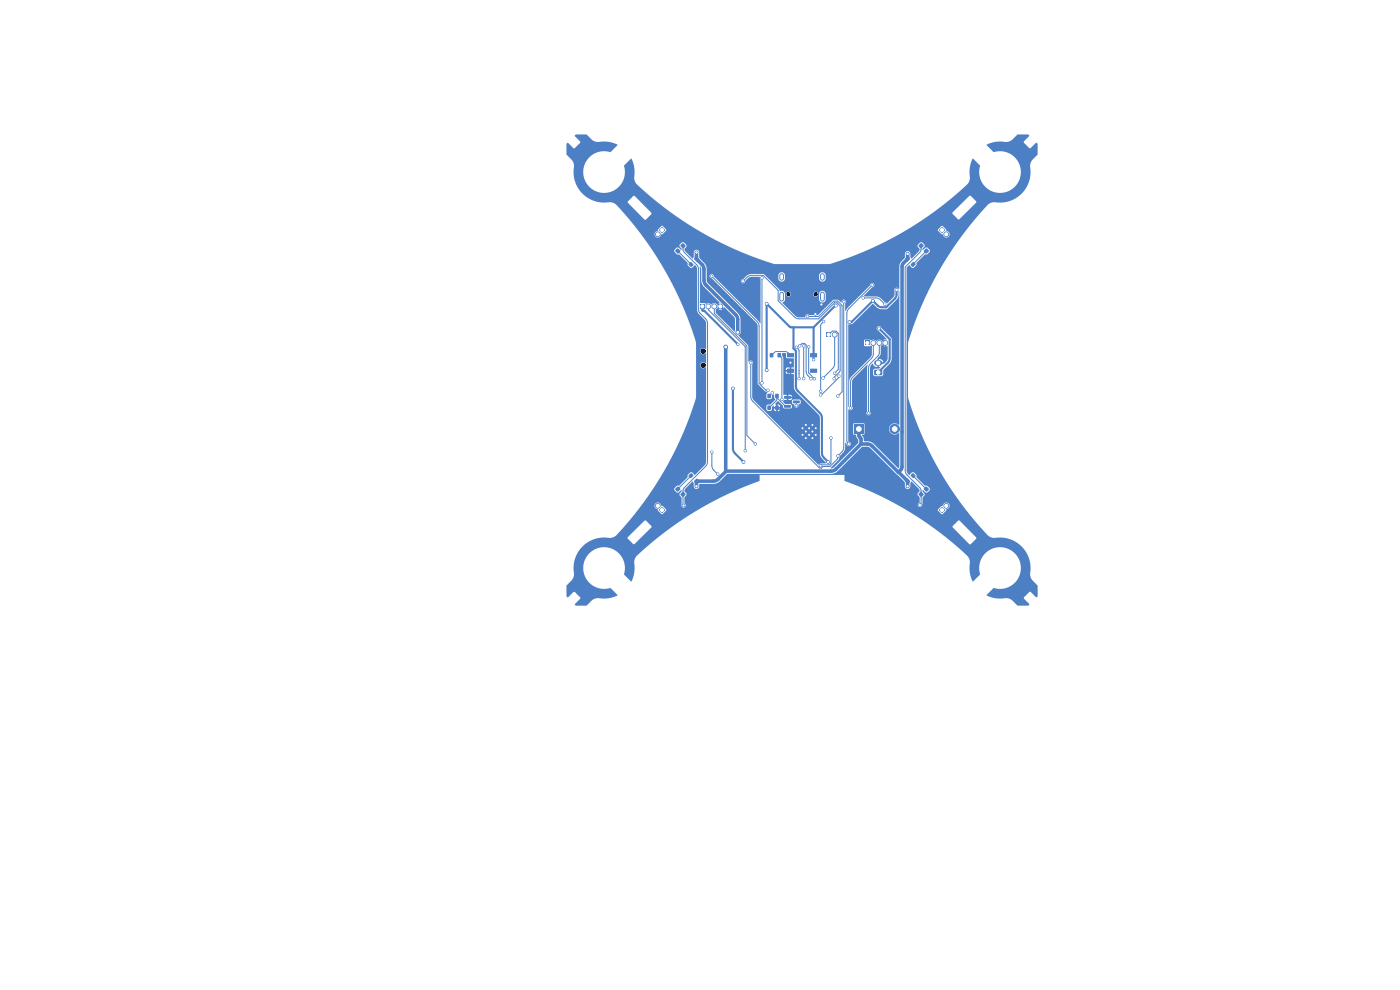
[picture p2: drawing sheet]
<svg xmlns="http://www.w3.org/2000/svg" width="297mm" height="210mm" viewBox="0 0 297 210" stroke-linecap="round" stroke-linejoin="round" font-family="sans-serif">
<path d="M199.8 107.5l.8 .7-.8 .7-.7-.7z" fill="#4d7fc4"/>
<circle cx="200.7" cy="107.3" r=".5" fill="#4d7fc4" stroke="#4d7fc4" stroke-width=".21"/>
<path d="M199.1 48.8l.7-.7 .8 .7-.8 .7z" fill="#4d7fc4"/>
<circle cx="200.7" cy="49.7" r=".5" fill="#4d7fc4" stroke="#4d7fc4" stroke-width=".21"/>
<path d="M165.8 58.5v.6M174.5 58.5v.6M165.8 62.4v1.1M174.5 62.4v1.1" fill="none" stroke="#4d7fc4" stroke-width="1"/>
<path d="M185.5 78.5l1.5-.1 .2 .3v.7l-.3 .2h-1.3l-.2-.2z" fill="#4d7fc4"/>
<path d="M186 77h.6" fill="none" stroke="#4d7fc4" stroke-width="1.2"/>
<path d="M183.5 72.3h1v1h-1z" fill="#4d7fc4"/>
<g fill="#4d7fc4" stroke="#4d7fc4" stroke-width=".21">
<circle cx="185.3" cy="72.8" r=".5"/>
<circle cx="186.5" cy="72.8" r=".5"/>
<circle cx="187.8" cy="72.8" r=".5"/>
</g>
<path d="M140.5 107.5l.7 .7-.7 .7-.8-.7z" fill="#4d7fc4"/>
<circle cx="139.6" cy="107.3" r=".5" fill="#4d7fc4" stroke="#4d7fc4" stroke-width=".21"/>
<path d="M148.5 64.5h1v1h-1z" fill="#4d7fc4"/>
<g fill="#4d7fc4" stroke="#4d7fc4" stroke-width=".21">
<circle cx="150.3" cy="65" r=".5"/>
<circle cx="151.5" cy="65" r=".5"/>
<circle cx="152.8" cy="65" r=".5"/>
</g>
<path d="M139.7 48.8l.8-.7 .7 .7-.7 .7z" fill="#4d7fc4"/>
<g fill="#4d7fc4" stroke="#4d7fc4" stroke-width=".21">
<circle cx="139.6" cy="49.7" r=".5"/>
<circle cx="173" cy="92.2" r=".3"/>
<circle cx="173" cy="90.8" r=".3"/>
<circle cx="172.3" cy="92.9" r=".3"/>
<circle cx="172.3" cy="91.5" r=".3"/>
<circle cx="172.3" cy="90.1" r=".3"/>
<circle cx="171.6" cy="92.2" r=".3"/>
<circle cx="171.6" cy="90.8" r=".3"/>
<circle cx="170.9" cy="92.9" r=".3"/>
<circle cx="170.9" cy="91.5" r=".3"/>
<circle cx="170.9" cy="90.1" r=".3"/>
<circle cx="170.2" cy="92.2" r=".3"/>
<circle cx="170.2" cy="90.8" r=".3"/>
</g>
<path d="M175.3 70.5h1v1h-1z" fill="#4d7fc4"/>
<circle cx="177.1" cy="71" r=".5" fill="#4d7fc4" stroke="#4d7fc4" stroke-width=".21"/>
<g fill="#4d7fc4">
<path d="M195.3 51.6h.3l.4 .5-.6 .6-.6-.5z"/>
<path d="M196.4 52.8h.3l.4 .4-.6 .6-.5-.5z"/>
<path d="M171.9 74.9h1.4v.8l-1.4 .1z"/>
<path d="M171.9 78.2h1.4v.8l-1.4 .1z"/>
<path d="M167 78.2h1.4v.8l-1.4 .1z"/>
<path d="M167 74.9h1.4v.8l-1.4 .1z"/>
<path d="M162.8 83.6h.7v.8h-.7z"/>
<path d="M164.5 83.6h.7v.8h-.7z"/>
<path d="M192.1 101.9l.5-.4 .5 .7-.6 .4-.5-.5z"/>
<path d="M193.5 100.4h.2l.5 .5-.4 .5-.6-.5z"/>
<path d="M144.4 52l.6-.4 .4 .6-.6 .5-.4-.5z"/>
<path d="M143.3 53.1l.5-.4 .5 .7-.6 .4-.5-.5z"/>
<path d="M147.7 101.6h.2l.4 .4-.6 .6-.5-.5z"/>
<path d="M146.1 100.8l.5-.4 .5 .4-.6 .6-.4-.3z"/>
<path d="M162.8 86.1h.7v.8h-.7z"/>
<path d="M164.5 86.1h.7v.8h-.7z"/>
<path d="M144.4 104.7l.5-.4 .6 .5-.6 .6-.5-.4z"/>
<path d="M143.3 103.6l.5-.4 .5 .5-.5 .6-.5-.4z"/>
<path d="M194.9 104.7l.6-.4 .4 .7-.6 .4-.4-.5z"/>
<path d="M196 103.6l.6-.4 .5 .7-.6 .4-.5-.5z"/>
<path d="M192.1 54.8l.5-.4 .5 .5-.6 .6-.4-.4z"/>
<path d="M193.6 55.6h.3l.4 .4-.6 .6-.5-.4z"/>
<path d="M147.3 54.7l.5-.3 .5 .7-.6 .4-.5-.5z"/>
<path d="M146.1 55.9l.5-.3 .5 .6-.5 .4-.5-.5z"/>
<path d="M165 74.9h.7v.9h-.7z"/>
<path d="M163.3 74.9h.7v.9h-.7z"/>
<path d="M166.4 85.9h1.3l.1 .5-1.4 .1z"/>
<path d="M166.4 84h1.3l.1 .5-1.4 .1z"/>
<path d="M168.2 85h1.4l.1 .5h-1.4z"/>
<path d="M181.2 90h2v2h-2z"/>
</g>
<g fill="#4d7fc4" stroke="#4d7fc4" stroke-width=".21">
<circle cx="189.8" cy="91" r="1"/>
<circle cx="186.5" cy="69.7" r=".3"/>
<circle cx="173" cy="66.6" r=".25"/>
<circle cx="167.7" cy="76.9" r=".25"/>
<circle cx="174.3" cy="64.6" r=".25"/>
<circle cx="147.8" cy="103.2" r=".3"/>
<circle cx="192.5" cy="53.8" r=".3"/>
<circle cx="154" cy="73.6" r=".4"/>
<circle cx="147.8" cy="53.6" r=".3"/>
<circle cx="156.5" cy="70.5" r=".4"/>
<circle cx="192.5" cy="103.2" r=".3"/>
<circle cx="151" cy="58.6" r=".25"/>
<circle cx="162.9" cy="82.8" r=".25"/>
<circle cx="159.3" cy="76.9" r=".25"/>
<circle cx="177.7" cy="96.7" r=".25"/>
<circle cx="179" cy="64" r=".25"/>
<circle cx="157.7" cy="98" r=".3"/>
<circle cx="155.5" cy="82.4" r=".3"/>
<circle cx="190.2" cy="61.5" r=".3"/>
<circle cx="185.2" cy="63.8" r=".3"/>
<circle cx="180.2" cy="68.3" r=".3"/>
<circle cx="174.1" cy="83" r=".25"/>
<circle cx="174.7" cy="68.2" r=".25"/>
<circle cx="171.3" cy="67.1" r=".25"/>
<circle cx="177.7" cy="84" r=".25"/>
<circle cx="174.6" cy="80.2" r=".25"/>
<circle cx="172.6" cy="76.3" r=".25"/>
<circle cx="162.6" cy="78.5" r=".3"/>
<circle cx="175.7" cy="98" r=".3"/>
<circle cx="177.3" cy="64.8" r=".3"/>
<circle cx="162.6" cy="64.4" r=".3"/>
<circle cx="156.5" cy="73" r=".25"/>
<circle cx="183.1" cy="63.2" r=".25"/>
<circle cx="187.7" cy="64.5" r=".25"/>
<circle cx="169.5" cy="80.3" r=".25"/>
<circle cx="169" cy="73.7" r=".25"/>
<circle cx="171.6" cy="73.6" r=".25"/>
<circle cx="172.8" cy="80.3" r=".25"/>
<circle cx="170.5" cy="73.4" r=".25"/>
<circle cx="170.5" cy="80.3" r=".25"/>
<circle cx="169.6" cy="73.4" r=".25"/>
<circle cx="172.1" cy="80.3" r=".25"/>
<circle cx="177.1" cy="79.2" r=".25"/>
<circle cx="161.6" cy="81.2" r=".25"/>
<circle cx="161.6" cy="58.9" r=".25"/>
<circle cx="151" cy="95.9" r=".25"/>
<circle cx="176.3" cy="92.9" r=".25"/>
<circle cx="152.3" cy="100.6" r=".25"/>
<circle cx="174.1" cy="98.8" r=".25"/>
<circle cx="185" cy="60.5" r=".25"/>
<circle cx="180.1" cy="94.2" r=".25"/>
<circle cx="180.4" cy="86.6" r=".25"/>
<circle cx="184.3" cy="87.7" r=".25"/>
<circle cx="177" cy="80.3" r=".25"/>
<circle cx="157.6" cy="59.6" r=".25"/>
<circle cx="158.1" cy="95.6" r=".25"/>
<circle cx="160.2" cy="94.2" r=".25"/>
<circle cx="174.1" cy="83.8" r=".25"/>
<circle cx="178" cy="79.8" r=".25"/>
<circle cx="163.8" cy="83.3" r=".25"/>
<circle cx="165.9" cy="84.7" r=".25"/>
<circle cx="195.1" cy="107.1" r=".25"/>
<circle cx="145" cy="107.2" r=".25"/>
<circle cx="168.9" cy="86" r=".25"/>
</g>
<path d="M149 65v.9l.5 .1 7 7.1M168.3 69.4v4.5l.5 .5 .1 7.9 .4 .6 4.9 5.1 .2 .6v7.7l.3 .7 1 1M172.6 69.4h-5l-5-5v14.1M172.6 69.4v6.9M177.3 64.8l-4.7 4.6M186.5 69.7l2.2 2.2v4.1l-.3 .9-2.1 2.1M190.2 61.5l-.2 1.6-2 2.1-1.5-.1-1.3-1.3-4.5 4.4-.5 .1M155.5 82.4v13l.3 .7 1.9 1.9" fill="none" stroke="#4d7fc4" stroke-width=".45"/>
<g fill="none" stroke="#4d7fc4" stroke-width=".21">
<path d="M143.8 53.2l2.8 2.9M144.9 52.1v.9l.2 .4 2.7 2.8 .3 .5 .1 9.2 .2 .5 1.4 1.4 .3 .8v29.4l-.3 .9-4.8 4.7-.1 .5v3l.1 .1M151 58.6l9.9 10 .1 .6v12.1l1.4 1.4 .5 .1M157.6 59.6l.9-.8 .6-.3 2.8-.1 3.2 3.2v2.2l3.4 3.4 .6 .4h4.6l3.4-3.4h.5l.6 .7v13.7l-.1 .3-1.1 1.1v.3M161.6 58.9v22.3M195.4 52.1v.9l-.2 .4-3.2 3.2v43.3l.4 .8 2.9 3 .1 3.1-.3 .3M196.5 53.2l-2.8 2.9M150.3 65l.1 .9 7.7 7.7v22M151.5 65v1.5l7 6.9v19l1.7 1.8M159.3 76.9v7.2l.2 .8 14.4 14.4h.4l.3-.3M165.3 75.4l.6 .7v8.6M167.2 74.8l-.6-.2h-2l-.9 .8"/>
<path d="M167.2 74.8l.5 .6M167.7 76.9v1.8l-.6 .8v5.2l1.3 1.6v2.3l.2 .4 1.6 1.8M169 73.7l.5 .7v5.9M169.5 78.6h.1M169.5 79.2h.1M169.6 73.4l.6-.5h.5l.3 .3v5.8l.2 .5 .9 .8M170.5 73.4v6.9M171.3 67.1h2.4l3.2-3.2h.8l.9 .9v18.3l-.9 .9M171.6 73.6v5.5l1.2 1.2M174.3 64.6l-.1 .8-1.2 1.2M174.7 68.2l-.5 .5-.1 .5v13.8M175.8 71l.8-.8h.8l.4 .5v7.7l-.7 .8"/>
<path d="M177.1 71l-.1 6.5-.3 .6-2.1 2.1M178 79.8l-.1 .3-3.6 3.7h-.2M179 64v31l-.3 .7-1 1v.7l-1.6 1.6h-1.5M183.1 63.2h3l.6 .3 1 1M185 60.5l-4.9 5-.4 .7v27.4l.4 .6M185.3 72.8v2.4l-.2 .6-4.2 4.2-.4 .6-.1 6M186.5 72.8v2.5l-1.9 1.9-.3 .7v9.8M187.8 72.8l-.1 1.7-1.3 1.6-.1 .9M151 95.9l.1 3.2 .3 .6 .9 .9M163.8 83.3l-.6 .7M164.8 84.2l1.8 1.9 .5 .1M164.8 86.5l.4 .3h3.2"/>
<path d="M164.8 84l-.1 1-1.5 1.5M168.9 85.3v.7M172.3 90.1v2.8M174.1 83.8h.1M174.6 99h.1M176.3 92.9v5.4l-.4 .3h-1.6l-.2 .2M146.6 100.9l-2.8 2.9M193.7 100.9l2.8 2.9"/>
</g>
<path d="M147.8 53.6l.1 1.3 1.1 1.3 .3 .6 .2 3.3 6.7 6.9 .3 .7v2.8M192.5 54.6l-.1 .5-.9 .9-.1 .5v42.5l-.2 .5-.6 .6M192.5 53.8v.8M154 73.6v26.4l-1.7 1.7-.5 .3-3.8 .1-.2 .3v.8M182.2 91v1.4l.5 .7v1.1M182.7 94.2l-5.4 5.3-.7 .4h-22.6M182.7 94.2h1.4l.7 .3 5.8 5.6M191.4 91.6h.1M190.6 100.1l1.7 1.8 .2 .5M192.5 102.4v.8" fill="none" stroke="#4d7fc4" stroke-width=".75"/>
<g fill="#4d7fc4">
<path d="M180 68.8l1-.2 4.2-4.2 1.3 1.1h1.8l2-2.1 .3-.6v-1h.2v28.4a1.25 1.25 0 0 0-1.8-.1 1.25 1.25 0 0 0 0 1.8 1.25 1.25 0 0 0 1.8-.1v7.2l-.2 .3-5.4-5.3-.9-.4h-1l-.1-.8-.4-.5 .6-.2-.1-2.2-2.1-.1-.2 .2v2.1l.6 .1 .1 .6 .4 .5v.7l-5.2 5.1-.7 .2 1.7-1.7 .3-.9 .8-.9 .3-.6v-1.3l.2 .2a.5 .5 0 0 0 .5 .5 .5 .5 0 0 0 .5-.5 .5 .5 0 0 0-.5-.5v-6.8a.48 .48 0 0 0 .7 .1 .48 .48 0 0 0 0-.7l.1-5.5 .3-.4 2.9-3v10a.47 .47 0 0 0-.1 .7 .47 .47 0 0 0 .7 0 .47 .47 0 0 0 0-.7v-9.2a.92 .92 0 0 1 .6-.9 .85 .85 0 0 0 .9 .6v-.5h.4v.5l.2 .1-.2 .3h-.9l-.3 .2v1.2l.3 .2h1.5l.3-.4v-.9l1.5-1.5 .3-.9-.1-4.3-2.1-2.3a.51 .51 0 0 0-.9-.2 .51 .51 0 0 0 .3 .9l1.7 1.8-.7 .1 .3 .3-.2 .3-.3-.3a.83 .83 0 0 0-1.3 0 .81 .81 0 0 0-1.2-.2l-.2-.2-1.1 .1-.1 1.2 .2 .2h1l.3-.2 .1 .1-.1 2.2-4.2 4.3-.4 .6-.1 5.7-.1 .1z"/>
<path d="M186.9 73.4l.6-.6 .2 .3-.3 .3 .9 .1-.1 2.9-.7 .8h-.9v-.4h.8a.85 .85 0 0 0-.9-.7v.6h-.4v-.6l.7-1z"/>
<path d="M151.9 65.6l.6-.5 .2 .2-.3 .3 .6 .1 .2-.1-.3-.3 .2-.2 .3 .3 .2-.3 2.1 2.1 .2 .6v2.5l-4-3.9z"/>
<path d="M148.5 56.5l.3 .5v2.6l.1 .6 .4 .6 3.3 3.4-.2 .2 .3 .3-.2 .2-.3-.3a.83 .83 0 0 0-1.3 0 .81 .81 0 0 0-1.2-.1l-.1-.2-1.1-.1z"/>
<path d="M120.4 30.3l1.2 1.1h.4l1.1-1.2-1.2-1.3 .3-.4h2.2l1 1a1.99 1.99 0 0 0 1.8 .6 5.7 5.7 0 0 1 3.8 .7l-1.5 1.5a4.4 4.4 0 0 0-5.8 3.7 4.4 4.4 0 0 0 4.9 4.9 4.4 4.4 0 0 0 3.8-5.8l1.5-1.5a7.1 7.1 0 0 1 .7 4.4l.4 .9a74.1 74.1 0 0 0 29.3 17.1h11.7a73.8 73.8 0 0 0 16.3-7.2h6.6l.8 .9h.3a.72 .72 0 0 0 .8 .7 .72 .72 0 0 0 .7-.8 .72 .72 0 0 0-.8-.7v-.2l-.9-.8-.9 .9h-6.6l5.4-3.6h4.3l1.2 1.3h.3l3.6-3.5v-.3l-1.2-1.2-.3 .1-3.6 3.6h-4.3l4.4-3.3 3-2.7a2.22 2.22 0 0 0 .6-2.2v-.1a5.5 5.5 0 0 1 .7-3.3l1.5 1.6a4.4 4.4 0 0 0 3.9 5.7 4.4 4.4 0 0 0 4.8-5 4.4 4.4 0 0 0-5.8-3.6l-1.5-1.6a7 7 0 0 1 4.4-.6l.9-.3 1.3-1.3h2.3l.2 .3-1.2 1.2v.3l1.3 1.2 1.3-1.2 .3 .2v2.3l-1 1a1.99 1.99 0 0 0-.5 1.7 6.6 6.6 0 0 1-8 7.4l-.9 .4a72.2 72.2 0 0 0-17.1 29.7v11.3a71.3 71.3 0 0 0 17.3 29.5l1 .3a6.6 6.6 0 0 1 7.6 8l.4 .8 1.2 1.3v2.3l-.3 .2-1.1-1.1h-.4l-1.1 1.2 1.2 1.3-.3 .4h-2.2l-1-1a1.99 1.99 0 0 0-1.8-.6 5.7 5.7 0 0 1-3.8-.7l1.5-1.5a4.4 4.4 0 0 0 5.8-3.7 4.4 4.4 0 0 0-4.9-4.9 4.4 4.4 0 0 0-3.8 5.8l-1.6 1.4-.5-1.5-.1-1.9a2.22 2.22 0 0 0-.6-2.1l-3-2.7-4.4-3.4h4.4l3.5 3.7 .3 .1 1.2-1.2v-.3l-3.5-3.6h-.4l-1.1 1.3h-4.4l-5.4-3.5h6.6l.9 .9 .9-.8v-.2a.74 .74 0 0 0 .8-.8 .74 .74 0 0 0-.8-.7 .74 .74 0 0 0-.7 .7h-.3l-.8 .9h-6.6l-6.5-3.5-6.6-2.7-.1-1.2h-18v1.2a72.6 72.6 0 0 0-26.3 16.3l-.3 .9a6.2 6.2 0 0 1-.6 4.2l-1.5-1.5a4.4 4.4 0 0 0-3.8-5.8 4.4 4.4 0 0 0-4.9 4.9 4.4 4.4 0 0 0 5.8 3.7l1.5 1.6a7 7 0 0 1-4.4 .6l-.9 .3-1.3 1.3h-2.3l-.2-.3 1.2-1.2v-.3l-1.3-1.2-1.3 1.2-.3-.2v-2.3l1-1a2.97 2.97 0 0 0 .5-2.7 6.5 6.5 0 0 1 5.3-6.4h6.1l1.2 1.3h.2l3.6-3.5 .1-.3-1.1-1.1-.3-.1-3.7 3.7h-6.1h2.2a2.01 2.01 0 0 0 1.7-.7l2.7-3 2.4-3.2h2.9v.2a.87 .87 0 0 0 .7 .7v.2l.7 .8h.3l.8-.9-.8-.9h-.2a.84 .84 0 0 0-1.4-.4l-.1 .3h-2.9a67.7 67.7 0 0 0 11.7-23.2v-11.1a71.3 71.3 0 0 0-9.3-19.7h4.6l.1 .2 .4 .5 .6 .1 1.8 1.8v.4l.5 .5 .4 .1 .6-.6 .4 .5 .1 .5v8.6l.2 .6 1.5 1.6 .2 .4v5.7a.7 .7 0 0 0-1.1-.1 .7 .7 0 0 0 0 1 .7 .7 0 0 0 1.1-.1l-.1 2.2a.68 .68 0 0 0-1 0 .68 .68 0 0 0 .1 1 .68 .68 0 0 0 1-.2v20.2l-.3 .6-2.1 2.1-.6-.6h-.3l-.6 .6v.4l-1.8 1.8h-.5l-.5 .6v.4l.6 .5 .9-.5v.3l-.5 .5 .5 .8v1.4a.47 .47 0 0 0 .3 .6 .47 .47 0 0 0 .6-.2 .47 .47 0 0 0-.3-.6v-1.3l.5-.6-.5-.7 .1-.4 1.6-1.7 .3 .4v.7a.58 .58 0 0 0 .6 .5 .58 .58 0 0 0 .5-.5l.1-.6h3l.7-.1 .6-.4 1.6-1.6 22.6-.1 .8-.4 5.2-5.2h1.1l.6 .2 7.2 7.2 .2 1.2a.58 .58 0 0 0 .6 .3 .58 .58 0 0 0 .5-.5v-.7l.3-.4 1.6 1.7 .1 .4-.5 .7 .5 .6v1.1a.48 .48 0 0 0-.4 .5 .48 .48 0 0 0 .5 .5 .48 .48 0 0 0 .4-.6l.1-1.4 .5-.6-.5-.7v-.3l.9 .5 .6-.5v-.4l-.5-.6h-.5l-1.8-1.8v-.4l-.5-.5-.4-.1-.6 .6-.4-.5-.2-.5v-43l.6-.6 .6 .6h.3l.6-.6v-.4l1.8-1.8h.5l.6-.7-.1-.4-.6-.4-.9 .6a.57 .57 0 0 1 .4-.8v-.5l-.5-.4h-.4l-.6 .7 .5 .7-.1 .4-1.6 1.7-.3-.4v-.7a.58 .58 0 0 0-.6-.5 .58 .58 0 0 0-.5 .5l-.1 .9-.9 1-.2 .5v5.1a.55 .55 0 0 0-.8-.3 .55 .55 0 0 0-.2 .8l-.2 1.1-1.4 1.5-1.9-1.4-3-.2 1.7-1.8a.47 .47 0 0 0 .5-.5 .47 .47 0 0 0-.5-.5 .47 .47 0 0 0-.4 .5l-4.8 4.8-.4 .7-.1-1.7a.48 .48 0 0 0-.3-.8 .48 .48 0 0 0-.5 .7l-.7-.6h-1l-3.2 3.2h-2a.5 .5 0 0 0-.6 0 .5 .5 0 0 0-.2 .5h-1.5l-.5-.2-2.8-2.8 .5-.6v-1.4h.2v.2a.53 .53 0 0 0 .6 .4 .53 .53 0 0 0 .5-.6h4.7v.2a.53 .53 0 0 0 .6 .4 .53 .53 0 0 0 .5-.6h.2v1.2a.7 .7 0 0 0 .7 .7 .7 .7 0 0 0 .7-.7l-.1-1.3a.7 .7 0 0 0-.7-.5 .7 .7 0 0 0-.6 .6l-.3-.1a.53 .53 0 0 0-.5-.3 .53 .53 0 0 0-.5 .4h-4.7l-.1-.1a.53 .53 0 0 0-.5-.3 .53 .53 0 0 0-.5 .4h-.2a.81 .81 0 0 0-1.1-.6l-.1-.3-3-3h2.8v.7a.7 .7 0 0 0 .7 .7 .7 .7 0 0 0 .7-.7v-.7h7.3v.7a.7 .7 0 0 0 .7 .7 .7 .7 0 0 0 .7-.7l-.1-.9a.7 .7 0 0 0-.7-.5 .7 .7 0 0 0-.6 .7h-7.3v-.2a.7 .7 0 0 0-.7-.5 .7 .7 0 0 0-.7 .7h-2.8l-.4-.3h-2.6a3.2 3.2 0 0 0-1.7 1.1 .46 .46 0 0 0-.4 .5 .46 .46 0 0 0 .5 .4 .46 .46 0 0 0 .4-.5l1-.8h2.1l.1 .5v9.3l-.4-.5-9.5-9.5a.47 .47 0 0 0-.4-.5 .47 .47 0 0 0-.5 .5 .47 .47 0 0 0 .5 .4l9.6 9.7 .1 .5v12.2l1.5 1.5 .6 .4-.2 .4v.7l.1 .2h.9l.2-.8 .4-.1v.7l.3 .3-1.1 1.1-.8 .2v1l.8 .2 .4-.4h.4l.3 .4 .8-.1 .2-.4h-.5v.5h-.4v-.5l-.8 .1v-.5l.3-.3 .1 .3h1.3l-.1-.3-.3-.2-.1 .5h-.4v-.5l-.2-.1 .6-.6 1.1 1v.4l.3 .2h1.4l.2-.2v-.5l-.2-.3h-1.3l-.4-.5 .1-.1h1.8l.1 .5 .3 .2a.51 .51 0 0 0 .3 .6 .51 .51 0 0 0 .7-.2v-.4l.5-.3v-.5l-.3-.2h-1.4l-.2 .3h-1.8l.2-.3h1.4l.2-.2-.8-.1v.3h-.3v-.7h1.1l-.2-.3-.6-.1v.4h-.3v-.4h-.7v-4.7h.5l.3 .3 .5 .1v-.6h-.8v.2h-.5v-.7h.5v.2h.8v-.5h-.5l-.3 .3h-.5v-2.2l-.3-.6 .1-.6h.7l.2 1.1 1.5 .1v1.8l-.5 .1v1.4h.5v2.6l.3 1 5.2 5.3v7.9l.4 .9 .9 1v.2h-1.2l-.4 .3-13.8-13.8-.2-.7v-6.8a.49 .49 0 0 0-.1-.8 .49 .49 0 0 0-.7 .2l-.1-3.4-2-2.2a.61 .61 0 0 0 .4-.8v-2.6l-.4-1.1-6.7-6.8-.2-3.2-.2-.6-1.2-1.3-.1-1.3a.58 .58 0 0 0-.6-.4 .58 .58 0 0 0-.5 .5v1l-.3 .4-1.6-1.7-.1-.4 .5-.7-.8-.7-.3 .1-.5 .5 .5 .8-.1 .3-.6-.6h-.2l-.7 .7h-4.6l-2.5-3.6h3a.74 .74 0 0 0 .7 .8 .74 .74 0 0 0 .7-.7h.3l.8-.9-.8-.9h-.3l-.7 .8-.1 .3a.7 .7 0 0 0-.6 .6h-3l-2.3-3-2.7-3a2.73 2.73 0 0 0-2.8-.6l-1.2-.1h6.3l3.6 3.7h.3l1.1-1.2-.1-.3-3.5-3.6-.3 .1-1.1 1.3-6.5-.1a6.5 6.5 0 0 1-5-7.3 2.02 2.02 0 0 0-.5-1.7l-1-1v-2.3z"/>
</g>
<g fill="#fff" stroke="#fff" stroke-width=".21">
<circle cx="186.5" cy="69.7" r=".15"/>
<circle cx="173" cy="66.6" r=".12"/>
<circle cx="167.7" cy="76.9" r=".12"/>
<circle cx="174.3" cy="64.6" r=".12"/>
<circle cx="147.8" cy="103.2" r=".15"/>
<circle cx="192.5" cy="53.8" r=".15"/>
<circle cx="154" cy="73.6" r=".2"/>
<circle cx="147.8" cy="53.6" r=".15"/>
<circle cx="156.5" cy="70.5" r=".2"/>
<circle cx="192.5" cy="103.2" r=".15"/>
<circle cx="151" cy="58.6" r=".12"/>
<circle cx="162.9" cy="82.8" r=".13"/>
<circle cx="159.3" cy="76.9" r=".13"/>
<circle cx="177.7" cy="96.7" r=".12"/>
<circle cx="179" cy="64" r=".12"/>
<circle cx="157.7" cy="98" r=".15"/>
<circle cx="155.5" cy="82.4" r=".15"/>
<circle cx="190.2" cy="61.5" r=".15"/>
<circle cx="185.2" cy="63.8" r=".15"/>
<circle cx="180.2" cy="68.3" r=".15"/>
<circle cx="174.1" cy="83" r=".13"/>
<circle cx="174.7" cy="68.2" r=".12"/>
<circle cx="171.3" cy="67.1" r=".12"/>
<circle cx="177.7" cy="84" r=".13"/>
<circle cx="174.6" cy="80.2" r=".13"/>
<circle cx="172.6" cy="76.3" r=".13"/>
<circle cx="162.6" cy="78.5" r=".15"/>
<circle cx="175.7" cy="98" r=".15"/>
<circle cx="177.3" cy="64.8" r=".15"/>
<circle cx="162.6" cy="64.4" r=".15"/>
<circle cx="156.5" cy="73" r=".13"/>
<circle cx="183.1" cy="63.2" r=".13"/>
<circle cx="187.7" cy="64.5" r=".12"/>
<circle cx="169.5" cy="80.3" r=".13"/>
<circle cx="169" cy="73.7" r=".12"/>
<circle cx="171.6" cy="73.6" r=".12"/>
<circle cx="172.8" cy="80.3" r=".12"/>
<circle cx="170.5" cy="73.4" r=".12"/>
<circle cx="170.5" cy="80.3" r=".12"/>
<circle cx="169.6" cy="73.4" r=".13"/>
<circle cx="172.1" cy="80.3" r=".13"/>
<circle cx="177.1" cy="79.2" r=".12"/>
<circle cx="161.6" cy="81.2" r=".12"/>
<circle cx="161.6" cy="58.9" r=".12"/>
<circle cx="151" cy="95.9" r=".12"/>
<circle cx="176.3" cy="92.9" r=".12"/>
<circle cx="152.3" cy="100.6" r=".13"/>
<circle cx="174.1" cy="98.8" r=".12"/>
<circle cx="185" cy="60.5" r=".12"/>
<circle cx="180.1" cy="94.2" r=".13"/>
<circle cx="180.4" cy="86.6" r=".12"/>
<circle cx="184.3" cy="87.7" r=".12"/>
<circle cx="177" cy="80.3" r=".12"/>
<circle cx="157.6" cy="59.6" r=".12"/>
<circle cx="158.1" cy="95.6" r=".13"/>
<circle cx="160.2" cy="94.2" r=".13"/>
<circle cx="174.1" cy="83.8" r=".13"/>
<circle cx="178" cy="79.8" r=".12"/>
<circle cx="163.8" cy="83.3" r=".13"/>
<circle cx="165.9" cy="84.7" r=".13"/>
<circle cx="195.1" cy="107.1" r=".12"/>
<circle cx="145" cy="107.2" r=".12"/>
<circle cx="168.9" cy="86" r=".12"/>
<circle cx="199.8" cy="108.2" r=".32"/>
<circle cx="200.7" cy="107.3" r=".33"/>
<circle cx="199.8" cy="48.8" r=".32"/>
<circle cx="200.7" cy="49.7" r=".33"/>
<circle cx="186.3" cy="79" r=".38"/>
<circle cx="186.3" cy="77" r=".38"/>
<circle cx="184" cy="72.8" r=".32"/>
<circle cx="185.3" cy="72.8" r=".32"/>
<circle cx="186.5" cy="72.8" r=".32"/>
<circle cx="187.8" cy="72.8" r=".32"/>
<circle cx="140.5" cy="108.2" r=".33"/>
<circle cx="139.6" cy="107.3" r=".32"/>
<circle cx="149" cy="65" r=".32"/>
<circle cx="150.3" cy="65" r=".32"/>
<circle cx="151.5" cy="65" r=".32"/>
<circle cx="152.8" cy="65" r=".32"/>
<circle cx="140.5" cy="48.8" r=".33"/>
<circle cx="139.6" cy="49.7" r=".32"/>
<circle cx="173" cy="92.2" r=".1"/>
<circle cx="173" cy="90.8" r=".1"/>
<circle cx="172.3" cy="92.9" r=".1"/>
<circle cx="172.3" cy="91.5" r=".1"/>
<circle cx="172.3" cy="90.1" r=".1"/>
<circle cx="171.6" cy="92.2" r=".1"/>
<circle cx="171.6" cy="90.8" r=".1"/>
<circle cx="170.9" cy="92.9" r=".1"/>
<circle cx="170.9" cy="91.5" r=".1"/>
<circle cx="170.9" cy="90.1" r=".1"/>
<circle cx="170.2" cy="92.2" r=".1"/>
<circle cx="170.2" cy="90.8" r=".1"/>
<circle cx="175.8" cy="71" r=".33"/>
<circle cx="177.1" cy="71" r=".33"/>
<circle cx="182.2" cy="91" r=".5"/>
<circle cx="189.8" cy="91" r=".5"/>
</g>
<g fill="#000" stroke="#000" stroke-width=".21">
<circle cx="149.2" cy="74.5" r=".45"/>
<circle cx="149.2" cy="77.5" r=".45"/>
<circle cx="167.3" cy="62.4" r=".33"/>
<circle cx="173" cy="62.4" r=".33"/>
</g>
<path d="M165.8 58.5v.6M174.5 58.5v.6M165.8 62.4v1.1M174.5 62.4v1.1" fill="none" stroke="#fff" stroke-width=".6"/>
</svg>
